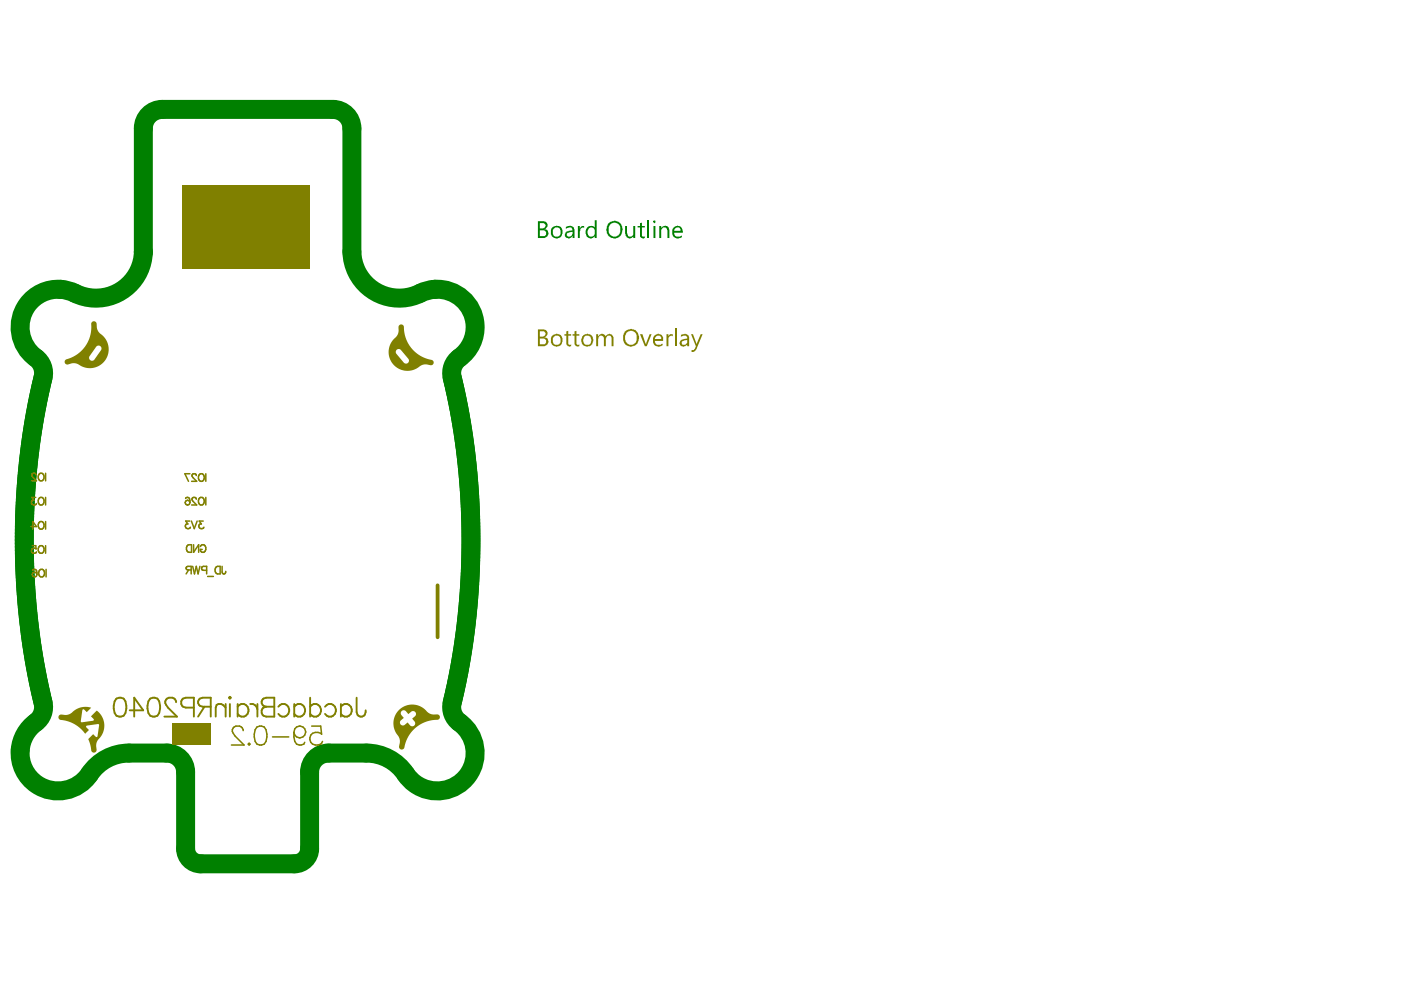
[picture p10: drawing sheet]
<svg xmlns="http://www.w3.org/2000/svg" width="297mm" height="210mm" viewBox="0 0 297 210" stroke-linecap="round" stroke-linejoin="round" font-family="sans-serif">
<path d="M30.4 27.2v26.2M34.4 23.2h36.2M74.6 27.2v26.2M9.1 80.1a151.2 151.2 0 0 0 0 68.9M95.9 80.1a151.2 151.2 0 0 1 0 68.9M27.3 159.7h8M69.7 159.7h8M39.4 163.7v16.2M65.6 163.7v16.2M42.6 183.1h19.8" fill="none" stroke="#008000" stroke-width="4"/>
<g fill="#008000">
<path d="M122.5 47.9h.4v.5l.1-.2a.62 .62 0 0 1 .9-.3l-.2 .4a.36 .36 0 0 0-.3-.1 .36 .36 0 0 0-.3 .3l-.2 .5v1.5h-.4z"/>
<path d="M132.5 47.9h.4v1.4a.72 .72 0 0 0 .4 .8 .72 .72 0 0 0 .8 0l.2-.3v-1.9h.4v2.6h-.4v-.4a.85 .85 0 0 1-1 .4 .85 .85 0 0 1-.7-.8z"/>
<path d="M135.7 47.3l.4-.1v.7h.6v.3h-.6v1.7a.34 .34 0 0 0 .2 .3 .34 .34 0 0 0 .4-.1l-.1 .4a.54 .54 0 0 1-.8-.2l-.1-2.1h-.5v-.3h.5z"/>
<path d="M114.5 47.3v1.1h.5a.58 .58 0 0 0 .7-.5 .58 .58 0 0 0-.7-.6zM114.5 48.8v1.3h.6a.63 .63 0 0 0 .7-.7 .63 .63 0 0 0-.8-.6zM114 46.9h1.2a.89 .89 0 0 1 .9 .7 .89 .89 0 0 1-.6 1 .87 .87 0 0 1 .8 .9 .87 .87 0 0 1-.7 .9l-1.6 .1z"/>
<path d="M117.4 48.4a1.21 1.21 0 0 0 .3 1.8 .98 .98 0 0 0 1.1-.6 .98 .98 0 0 0-.3-1.2l-.2-.2h-.6zM116.9 48.4a1.33 1.33 0 0 1 1.8-.3 1.33 1.33 0 0 1 .5 1.8 1.29 1.29 0 0 1-1.7 .5 1.29 1.29 0 0 1-.7-1.6z"/>
<path d="M120.2 49.6a.56 .56 0 0 0 .5 .6 .56 .56 0 0 0 .6-.5l.1-.6-1 .2zM120 48.1h.1a1.09 1.09 0 0 1 1.7 .5v1.9h-.4v-.4a.83 .83 0 0 1-1.2 .4 .83 .83 0 0 1-.2-1.3l.2-.2 1.2-.2-.1-.2a.46 .46 0 0 0-.3-.4 .46 .46 0 0 0-.5 .1l-.5 .2z"/>
<path d="M124.5 48.2a1.24 1.24 0 0 1 1.6 0v-1.5h.4v3.8h-.4v-.3a1.16 1.16 0 0 1-1.4 .2 1.16 1.16 0 0 1-.5-1.4zM124.8 48.5a1.09 1.09 0 0 0 .4 1.7h.4l.4-.3 .1-1a.72 .72 0 0 0-.5-.7 .72 .72 0 0 0-.8 .3z"/>
<path d="M129.3 47.7a1.71 1.71 0 0 0 .7 2.5h.1a1.33 1.33 0 0 0 1.4-1.8 .98 .98 0 0 0-.5-1 1.29 1.29 0 0 0-1.7 .3zM128.9 47.5a1.78 1.78 0 0 1 2.3-.4 1.78 1.78 0 0 1 .6 2.3 1.62 1.62 0 0 1-1.7 1.2 1.62 1.62 0 0 1-1.5-1.6l-.1-.5z"/>
</g>
<path d="M137.4 46.7v3.8" fill="none" stroke="#008000" stroke-width=".41"/>
<g fill="#008000">
<path d="M139.8 47.9h.4v.4l.1-.1a.92 .92 0 0 1 1.1-.3 .92 .92 0 0 1 .5 1v1.6h-.4v-1.6a.67 .67 0 0 0-.7-.7 .67 .67 0 0 0-.6 .8v1.5h-.4z"/>
<path d="M138.5 46.9a.26 .26 0 0 1 .3-.2 .26 .26 0 0 1 .2 .3 .26 .26 0 0 1-.3 .3 .26 .26 0 0 1-.2-.3zM138.6 47.9h.4v2.6h-.4z"/>
<path d="M143 48.5l-.1 .4h1.4a.51 .51 0 0 0-.4-.7 .55 .55 0 0 0-.8 .3zM142.6 48.4a1.23 1.23 0 0 1 1.9-.2l.2 .3 .1 .8h-1.9a.85 .85 0 0 0 1.3 .9l.4-.2a.77 .77 0 0 1-1 .6 1.44 1.44 0 0 1-1.1-1.9z"/>
</g>
<g fill="none" stroke="#008000" stroke-width="4">
<path d="M34.4 23.2a4 4 0 0 0-4 4M70.6 23.2a4 4 0 0 1 4 4M30.4 53.4a10.1 10.1 0 0 1-15 8.5l-2.6-.6M74.6 53.4a10.1 10.1 0 0 0 15 8.5l2.6-.6M12.8 61.3a8.1 8.1 0 0 0-8.2 5.7 8.1 8.1 0 0 0 3.5 9.3 4 4 0 0 1 1 3.8M12.8 61.3h.1M92.2 61.3h.1M92.2 61.3a8.1 8.1 0 0 1 8.2 5.7 8.1 8.1 0 0 1-3.5 9.3 4 4 0 0 0-1 3.8M9.1 149a4.3 4.3 0 0 1-2.2 4.7 8 8 0 0 0 .2 12.1 8 8 0 0 0 11.9-1.7 10.1 10.1 0 0 1 8.3-4.4M35.3 159.7a4 4 0 0 1 4.1 4M69.7 159.7a4 4 0 0 0-4.1 4M95.9 149a4 4 0 0 0 1.5 4.2 8 8 0 0 1 .9 12.3 8 8 0 0 1-12.3-1.4 10.1 10.1 0 0 0-8.3-4.4"/>
<path d="M39.4 179.9a3.2 3.2 0 0 0 3.2 3.2M65.6 179.9a3.2 3.2 0 0 1-3.2 3.2"/>
</g>
<g fill="#808000">
<path d="M12.6 151.7l.4-.2a2.39 2.39 0 0 0 2.3-.5 4 4 0 0 1 4-.9l-.9 .9-.6-.6-.3 .1-.4 2.4 .1 .2 2.6-.3 .1-.3-.6-.6 1.2-1.2a4.2 4.2 0 0 1 .1 6.4 2.77 2.77 0 0 0-.1 1.9 .58 .58 0 0 1-.6 .6 .58 .58 0 0 1-.6-.6l-.6-2.3 1-1 .7 .6 .2-.1 .4-2.6-.2-.1-2.5 .4v.3l.6 .6-.8 .8a7.1 7.1 0 0 0-5.2-3 .57 .57 0 0 1-.5-.3 .57 .57 0 0 1 .2-.6z"/>
<path d="M84.6 69a.58 .58 0 0 1 .7-.2 .58 .58 0 0 1 .3 .6 7.3 7.3 0 0 0 6.2 7 .58 .58 0 0 1 .1 .8 .58 .58 0 0 1-.7 .2h-.2a2.46 2.46 0 0 0-2.6 .7 4 4 0 0 1-5.4-1.4 4 4 0 0 1 1.1-5.4 3.6 3.6 0 0 0 .4-2.2zM84.1 74.2l-.2 .4 .1 .3 1.6 2a.63 .63 0 0 0 .9 .1 .63 .63 0 0 0 .1-.9l-1.6-1.9a.63 .63 0 0 0-.9 0z"/>
<path d="M19.5 68.3a.58 .58 0 0 1 .6-.2 .58 .58 0 0 1 .4 .6 2.29 2.29 0 0 0 .9 2.1 4 4 0 0 1 .7 5.8 4 4 0 0 1-5.7 .5 2.63 2.63 0 0 0-2 .2 .57 .57 0 0 1-.7-.4 .57 .57 0 0 1 .4-.7 7 7 0 0 0 5.2-7.5zM20.4 73.5l-1.4 2a.63 .63 0 0 0 .2 .9 .63 .63 0 0 0 .8-.2l1.4-1.9a.63 .63 0 0 0-.1-.9 .63 .63 0 0 0-.9 .1z"/>
<path d="M84.6 150.5a4.2 4.2 0 0 1 6.3 .7 2.78 2.78 0 0 0 1.8 .3 .57 .57 0 0 1 .6 .6 .57 .57 0 0 1-.6 .5 7.3 7.3 0 0 0-7.1 6.1 .58 .58 0 0 1-.7 .1 .58 .58 0 0 1-.3-.6 2.57 2.57 0 0 0-.7-2.8 4 4 0 0 1 .7-4.9zM85.1 150.8l-.1 .6 .6 .8-.6 .5a.63 .63 0 0 0-.1 .9 .63 .63 0 0 0 .9 .1l.6-.5 .5 .6a.63 .63 0 0 0 .9 0 .63 .63 0 0 0 .1-.8l-.5-.6 .6-.5a.63 .63 0 0 0 .1-.9 .63 .63 0 0 0-.9-.1l-.6 .5-.7-.8h-.4z"/>
</g>
<path d="M92.8 124.1v11" fill="none" stroke="#808000" stroke-width=".8"/>
<g fill="#808000">
<path d="M36.5 153.3h8.2v4.7h-8.2z" fill-rule="evenodd"/>
<path d="M38.7 39.4h27v17.7h-27z" fill-rule="evenodd"/>
</g>
<g fill="none" stroke="#808000" stroke-width=".32">
<path d="M6.6 111.6h1.1l-.7-1v1.6M6.8 115.7h.8l.1 .7a.57 .57 0 0 0-.9 0 .57 .57 0 0 0 .1 .8 .57 .57 0 0 0 .8-.2M7.6 105.5h-.9l.5 .6a.53 .53 0 0 0-.4 .8 .53 .53 0 0 0 .9-.1M7.7 100.7l-.4-.4-.4 .1-.2 .2 .3 .6 .7 .7h-1M8.4 100.4a.75 .75 0 0 1 1 .7 .75 .75 0 0 1-1 .8l-.3-.6v-.3zM8.4 105.5a.75 .75 0 0 1 1 .8 .75 .75 0 0 1-1 .7l-.3-.5v-.4zM8.4 110.7a.75 .75 0 0 1 1 .7 .75 .75 0 0 1-1 .7l-.3-.5v-.4zM8.4 115.8a.75 .75 0 0 1 1 .7 .75 .75 0 0 1-1 .7l-.3-.5v-.4zM9.7 100.3v1.6M9.7 105.5v1.6M9.7 110.6v1.6M9.7 115.7v1.6"/>
<path d="M39.3 105.7l.1-.2a.52 .52 0 0 1 .8 .3l.1 .7M39.7 115.7l.4-.2h.5v1.6h-.5l-.4-.2-.2-.4zM40.2 110.5h-.8l.4 .6a.54 .54 0 0 0-.4 .9 .54 .54 0 0 0 1-.2M40.3 100.4h-1.1l.8 1.6M40.6 110.5l.6 1.6 .6-1.6M41 115.5v1.6l1.1-1.6v1.6M41.6 100.8l-.3-.4-.4 .1-.2 .2 .2 .6 .8 .7h-1.1M41.6 105.8l-.3-.3h-.4l-.2 .3 .2 .5 .8 .8h-1.1M42.2 100.7a.59 .59 0 0 1 .7-.2 .59 .59 0 0 1 .4 .6v.3a.61 .61 0 0 1-.6 .7 .61 .61 0 0 1-.6-.7zM42.2 105.7a.59 .59 0 0 1 .7-.2 .59 .59 0 0 1 .4 .6v.4a.61 .61 0 0 1-.6 .6 .61 .61 0 0 1-.6-.6zM42.5 115.9a.59 .59 0 0 1 .7-.4 .59 .59 0 0 1 .4 .6v.4a.58 .58 0 0 1-.5 .6 .58 .58 0 0 1-.6-.6h.4M43.1 110.5h-.9l.5 .6a.54 .54 0 0 0-.4 .9 .54 .54 0 0 0 .9-.2"/>
<path d="M43.6 100.4v1.6M43.6 105.5v1.6M6.9 120.9l.1-.1a.52 .52 0 0 1 .8 .2v.8M8.4 120.9a.59 .59 0 0 1 .6-.2 .59 .59 0 0 1 .4 .6v.4a.61 .61 0 0 1-.6 .6 .61 .61 0 0 1-.6-.6zM9.8 120.7v1.6M40 120.8l-.5 .9M40.5 120.8h-.9l-.1-.3v-.3l1-.1v1.6M40.9 120.1l.3 1.6 .4-1.6 .4 1.6 .4-1.6M43.8 120.9h-.7a.42 .42 0 0 1-.4-.4 .42 .42 0 0 1 .4-.4h.7v1.6M44 122.2h1.2M45.8 120.3l.3-.2h.6v1.6h-.6l-.3-.2-.2-.4zM47.1 120.1l.1 1.4 .2 .2 .3-.1 .2-.5"/>
<path d="M51.6 154.9a.99 .99 0 0 0-.8-1h-.8a.98 .98 0 0 0-.5 1.6l.3 .6 1.9 1.9h-2.6M52.6 157.8l.2-.2 .2 .2-.2 .2zM54.5 154.1a1.31 1.31 0 0 1 1.9 .6 3.3 3.3 0 0 1-.4 3.1 1.31 1.31 0 0 1-1.9-.6 3.3 3.3 0 0 1 .4-3.1zM57.8 156.2h3.4M62.3 155.3l.2 1.9a1.16 1.16 0 0 0 1 .8 1.16 1.16 0 0 0 1.1-.6M66.1 153.9h1.9l.2 1.8a1.42 1.42 0 0 0-2.2-.1 1.42 1.42 0 0 0 .3 2.2 1.42 1.42 0 0 0 2.1-.6"/>
<circle cx="39.8" cy="106.6" r=".5"/>
<circle cx="7.3" cy="121.8" r=".5"/>
<circle cx="63.6" cy="155.2" r="1.25"/>
</g>
<g fill="none" stroke="#808000" stroke-width=".4">
<path d="M24.7 148.1a1.31 1.31 0 0 1 1.9 .6 3.3 3.3 0 0 1-.4 3.1 1.31 1.31 0 0 1-1.9-.6 3.3 3.3 0 0 1 .4-3.1zM27.5 150.6h2.9l-1.9-2.7v4M31.8 148.1a1.31 1.31 0 0 1 2 .6 3.3 3.3 0 0 1-.4 3.1 1.31 1.31 0 0 1-1.9-.6 3.3 3.3 0 0 1 .3-3.1zM37.3 148.9a1 1 0 0 0-.7-1h-.8a.98 .98 0 0 0-.6 1.6l.4 .5 1.9 1.9h-2.7M41.1 150h-1.7a1.05 1.05 0 0 1-1-1 1.05 1.05 0 0 1 1-1.1h1.7v4M43.3 149.8l-1.3 2.1M44.7 149.8h-1.7l-.6-.2a.93 .93 0 0 1 0-1.5l.6-.2h1.7v4M47.8 150l-.9-.7h-.6l-.4 .2-.2 .5v1.9M47.8 149.3v2.6M48.5 147.9l.2-.2 .2 .2-.2 .2zM48.7 149.3v2.6M50.4 149.8a1.33 1.33 0 0 1 2.3 .4 1.33 1.33 0 0 1-1.5 1.7l-.8-.5"/>
<path d="M50.4 149.3v2.6M53 149.3a1.29 1.29 0 0 1 1.6 1.1M54.6 149.3v2.6M55.9 148.1l.5-.2h1.8v4h-1.8a1.05 1.05 0 0 1-1-1 1.05 1.05 0 0 1 1-1.1l-.5-.2a.93 .93 0 0 1 0-1.5zM56.4 149.8h1.8M59 149.8a1.33 1.33 0 0 1 2.3 .4 1.33 1.33 0 0 1-1.5 1.7l-.8-.5M62.4 149.8a1.33 1.33 0 0 1 2.3 .4 1.33 1.33 0 0 1-1.5 1.7l-.8-.5M62.4 149.3v2.6M65.8 149.8a1.33 1.33 0 0 1 2.3 .4 1.33 1.33 0 0 1-1.6 1.7l-.7-.5M65.8 147.9v4M68.9 149.8a1.33 1.33 0 0 1 2.3 .4 1.33 1.33 0 0 1-1.5 1.7l-.8-.5M72.3 149.8a1.33 1.33 0 0 1 2.3 .4 1.33 1.33 0 0 1-1.6 1.7l-.7-.5"/>
<path d="M72.3 149.3v2.6M75.6 147.9v3.1l.2 .6a.93 .93 0 0 0 1.5 0l.2-1"/>
</g>
<g fill="#808000">
<path d="M120.1 70.2l.4-.1v.8h.6v.3h-.6v1.5a.35 .35 0 0 0 .2 .4 .35 .35 0 0 0 .4-.1v.4a.72 .72 0 0 1-1-.7v-1.5h-.4v-.3h.4z"/>
<path d="M121.8 70.2l.4-.1v.8h.6v.3h-.6v1.5a.35 .35 0 0 0 .2 .4 .35 .35 0 0 0 .4-.1v.4a.72 .72 0 0 1-1-.7v-1.5h-.4v-.3h.4z"/>
<path d="M126.4 70.9h.4l.1 .4a.74 .74 0 0 1 .8-.5 .74 .74 0 0 1 .6 .6 .91 .91 0 0 1 1.2-.6 .91 .91 0 0 1 .6 1.1v1.5h-.4v-1.5a.62 .62 0 0 0-.6-.7 .62 .62 0 0 0-.7 .7v1.5h-.4v-1.5a.57 .57 0 0 0-.4-.7 .57 .57 0 0 0-.7 .5l-.1 1.7h-.4z"/>
<path d="M135.7 70.9h.5l.7 2.2 .8-2.2h.4l-1 2.5h-.4z"/>
<path d="M141.3 70.9h.4v.5l.3-.5h.6l-.1 .4a.43 .43 0 0 0-.4-.1 .43 .43 0 0 0-.3 .4l-.1 1.8h-.4z"/>
<path d="M114.5 70.2v1.2h.5a.58 .58 0 0 0 .7-.6 .58 .58 0 0 0-.7-.6zM114.5 71.8v1.2h.6a.63 .63 0 0 0 .7-.7 .63 .63 0 0 0-.8-.5zM114 69.8h1.2a.89 .89 0 0 1 .9 .8 .89 .89 0 0 1-.6 1 .87 .87 0 0 1 .8 .8 .87 .87 0 0 1-.7 .9l-1.6 .1z"/>
<path d="M117.4 71.4a1.21 1.21 0 0 0 .3 1.7 .98 .98 0 0 0 1.1-.5 .98 .98 0 0 0-.3-1.2l-.2-.2h-.6zM116.9 71.4a1.29 1.29 0 0 1 2.3 .1 1.31 1.31 0 0 1-.1 1.3 1.31 1.31 0 0 1-1.3 .6 1.16 1.16 0 0 1-1-1.6z"/>
<path d="M123.9 71.4a1.25 1.25 0 0 0 .3 1.7h.2a.77 .77 0 0 0 1-.8v-.1a.88 .88 0 0 0-.4-.9 .88 .88 0 0 0-.9 0zM123.4 71.3a1.33 1.33 0 0 1 2-.1 1.33 1.33 0 0 1 0 1.9 1.33 1.33 0 0 1-2-.1l-.2-.6z"/>
<path d="M132.7 70.7a1.71 1.71 0 0 0 .9 2.4h.1a1.35 1.35 0 0 0 1.3-1.8 1.24 1.24 0 0 0-.9-1.1 1.24 1.24 0 0 0-1.4 .5zM132.4 70.3a1.68 1.68 0 0 1 2.8 .3 1.9 1.9 0 0 1-1.6 2.9 1.92 1.92 0 0 1-1.2-3z"/>
<path d="M139 71.5l-.1 .4h1.3a.55 .55 0 0 0-.3-.7h-.1a.55 .55 0 0 0-.7 .3zM138.6 71.4a1.26 1.26 0 0 1 1.7-.3l.3 .4v.8h-1.7a.81 .81 0 0 0 .4 .8 .81 .81 0 0 0 1-.2h.2v.3a1.3 1.3 0 0 1-1.6 .1 1.3 1.3 0 0 1-.4-1.5z"/>
</g>
<path d="M143.2 69.6v3.8" fill="none" stroke="#808000" stroke-width=".41"/>
<g fill="#808000">
<path d="M146.5 70.9h.4l.8 2.1 .9-2.1h.4l-1.5 3.2a.76 .76 0 0 1-.9 .5v-.4a.55 .55 0 0 0 .7-.3l.2-.5z"/>
<path d="M144.6 72.4v.1a.53 .53 0 0 0 .3 .7 .53 .53 0 0 0 .7-.4l.1-.7zM144.4 71a1.13 1.13 0 0 1 1.7 .6v1.8h-.4v-.4a.83 .83 0 0 1-1 .5 .83 .83 0 0 1-.6-.9 .83 .83 0 0 1 .9-.7l.7-.1a.6 .6 0 0 0-.3-.6 .6 .6 0 0 0-.7 .1l-.3 .2z"/>
</g>
</svg>
